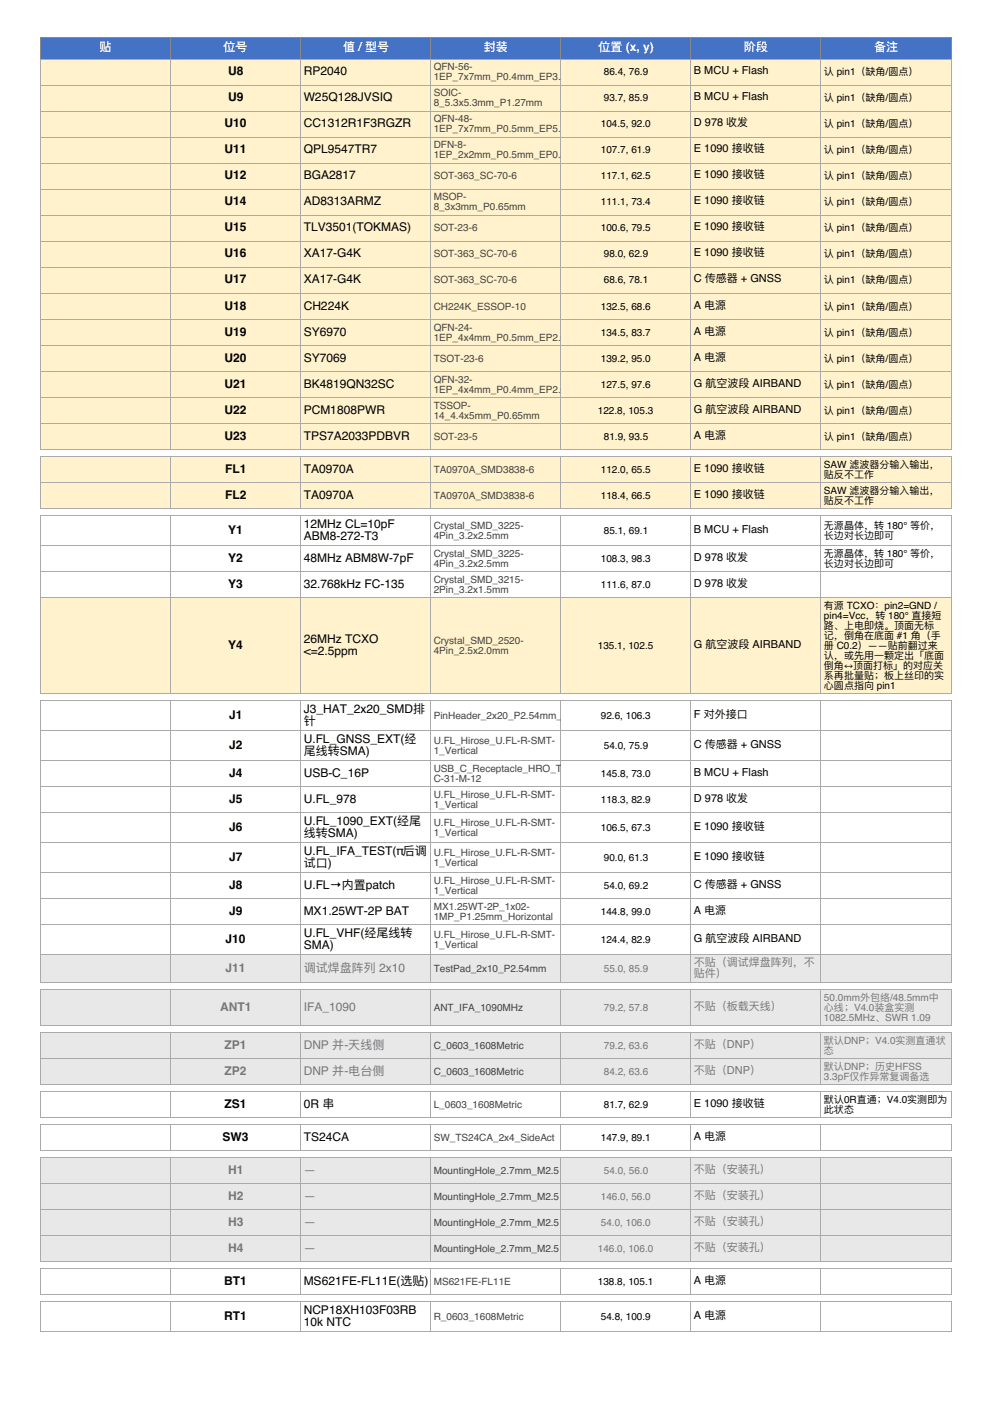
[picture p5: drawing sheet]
<svg xmlns="http://www.w3.org/2000/svg" width="210mm" height="297mm" viewBox="0 0 210 297" stroke-linecap="round" stroke-linejoin="round" font-family="sans-serif">
<defs><g id="words">
<g font-size="2.5" fill="#fff">
<text x="21.1" y="10.9">贴</text>
<text x="47.3" y="10.9">位号</text>
<text x="72.6" y="10.9">值 /型号</text>
<text x="102.4" y="10.9">封装</text>
<text x="126.6" y="10.9">位置 (x, y)</text>
<text x="157.4" y="10.9">阶段</text>
<text x="184.9" y="10.9">备注</text>
</g>
<g font-size="2.5">
<text x="48.3" y="16">U8</text>
<text x="64.3" y="16">RP2040</text>
<text x="48.3" y="21.5">U9</text>
<text x="64.3" y="21.5">W25Q128JVSIQ</text>
<text x="47.5" y="27">U10</text>
<text x="64.3" y="27">CC1312R1F3RGZR</text>
<text x="47.5" y="32.5">U11</text>
<text x="64.3" y="32.5">QPL9547TR7</text>
<text x="47.5" y="38">U12</text>
<text x="64.3" y="38">BGA2817</text>
<text x="47.5" y="43.5">U14</text>
<text x="64.3" y="43.5">AD8313ARMZ</text>
<text x="47.5" y="49">U15</text>
<text x="64.3" y="49">TLV3501(TOKMAS)</text>
<text x="47.5" y="54.5">U16</text>
<text x="64.3" y="54.5">XA17-G4K</text>
<text x="47.5" y="60">U17</text>
<text x="47.5" y="65.5">U18</text>
<text x="64.3" y="60">XA17-G4K</text>
<text x="64.3" y="65.5">CH224K</text>
<text x="47.5" y="71">U19</text>
<text x="64.3" y="71">SY6970</text>
<text x="47.5" y="76.5">U20</text>
<text x="64.3" y="76.5">SY7069</text>
<text x="47.5" y="82">U21</text>
<text x="64.3" y="82">BK4819QN32SC</text>
<text x="47.5" y="87.5">U22</text>
<text x="64.3" y="87.5">PCM1808PWR</text>
<text x="47.5" y="93.1">U23</text>
<text x="64.3" y="93.1">TPS7A2033PDBVR</text>
<text x="47.6" y="100">FL1</text>
<text x="64.3" y="100">TA0970A</text>
<text x="47.6" y="105.5">FL2</text>
<text x="64.3" y="105.5">TA0970A</text>
<text x="48.3" y="113">Y1</text>
<text x="64.3" y="111.7">12MHz CL=10pF</text>
<text x="48.3" y="118.9">Y2</text>
<text x="64.3" y="114.2">ABM8-272-T3</text>
<text x="64.3" y="118.9">48MHz ABM8W-7pF</text>
<text x="48.3" y="124.4">Y3</text>
<text x="64.3" y="124.4">32.768kHz FC-135</text>
<text x="48.3" y="137.3">Y4</text>
<text x="64.3" y="136">26MHz TCXO</text>
<text x="64.3" y="138.6">&lt;=2.5ppm</text>
<text x="48.5" y="152.1">J1</text>
<text x="64.3" y="150.9">J3_HAT_2x20_SMD排</text>
<text x="64.3" y="153.4">针</text>
<text x="48.5" y="158.5">J2</text>
<text x="64.3" y="157.2">U.FL_GNSS_EXT(经</text>
<text x="64.3" y="159.7">尾线转SMA)</text>
<text x="48.5" y="164.4">J4</text>
<text x="64.3" y="164.4">USB-C_16P</text>
<text x="48.5" y="169.9">J5</text>
<text x="64.3" y="169.9">U.FL_978</text>
<text x="48.5" y="175.8">J6</text>
<text x="64.3" y="174.6">U.FL_1090_EXT(经尾</text>
<text x="64.3" y="177.1">线转SMA)</text>
<text x="48.5" y="182.2">J7</text>
<text x="64.3" y="180.9">U.FL_IFA_TEST(π后调</text>
<text x="64.3" y="183.5">试⼝)</text>
<text x="48.5" y="188.1">J8</text>
<text x="64.3" y="188.1">U.FL→内置patch</text>
<text x="48.5" y="193.6">J9</text>
<text x="64.3" y="193.6">MX1.25WT-2P BAT</text>
<text x="47.7" y="199.5">J10</text>
<text x="64.3" y="198.3">U.FL_VHF(经尾线转</text>
<text x="64.3" y="200.8">SMA)</text>
<text x="47.5" y="234.5">ZS1</text>
<text x="64.3" y="234.5">0R 串</text>
<text x="47.1" y="241.5">SW3</text>
<text x="64.3" y="241.5">TS24CA</text>
<text x="47.4" y="272">BT1</text>
<text x="64.3" y="272">MS621FE-FL11E(选贴)</text>
<text x="47.4" y="279.4">RT1</text>
<text x="64.3" y="278.1">NCP18XH103F03RB</text>
<text x="64.3" y="280.6">10k NTC</text>
</g>
<g font-size="2.5" fill="#777">
<text x="47.7" y="205.7">J11</text>
<text x="64.3" y="205.7">调试焊盘阵列 2x10</text>
<text x="46.6" y="213.9">ANT1</text>
<text x="64.3" y="213.9">IFA_1090</text>
<text x="47.5" y="222">ZP1</text>
<text x="64.3" y="222">DNP 并-天线侧</text>
<text x="47.5" y="227.5">ZP2</text>
<text x="64.3" y="227.5">DNP 并-电台侧</text>
<text x="48.3" y="248.5">H1</text>
<text x="64.3" y="248.5">—</text>
<text x="48.3" y="254">H2</text>
<text x="64.3" y="254">—</text>
<text x="48.3" y="259.5">H3</text>
<text x="64.3" y="259.5">—</text>
<text x="48.3" y="265">H4</text>
<text x="64.3" y="265">—</text>
</g>
<g font-size="2.3">
<text x="146.8" y="15.8">B MCU + Flash</text>
<text x="146.8" y="21.3">B MCU + Flash</text>
<text x="146.8" y="26.8">D 978 收发</text>
<text x="146.8" y="32.3">E 1090 接收链</text>
<text x="146.8" y="37.8">E 1090 接收链</text>
<text x="146.8" y="43.3">E 1090 接收链</text>
<text x="146.8" y="48.8">E 1090 接收链</text>
<text x="146.8" y="54.3">E 1090 接收链</text>
<text x="146.8" y="59.8">C 传感器 + GNSS</text>
<text x="146.8" y="65.3">A 电源</text>
<text x="146.8" y="70.8">A 电源</text>
<text x="146.8" y="76.3">A 电源</text>
<text x="146.8" y="81.8">G 航空波段 AIRBAND</text>
<text x="146.8" y="87.3">G 航空波段 AIRBAND</text>
<text x="146.8" y="92.8">A 电源</text>
<text x="146.8" y="99.8">E 1090 接收链</text>
<text x="146.8" y="105.3">E 1090 接收链</text>
<text x="146.8" y="112.7">B MCU + Flash</text>
<text x="146.8" y="118.7">D 978 收发</text>
<text x="146.8" y="124.2">D 978 收发</text>
<text x="146.8" y="137.1">G 航空波段 AIRBAND</text>
<text x="146.8" y="151.9">F 对外接⼝</text>
<text x="146.8" y="158.3">C 传感器 + GNSS</text>
<text x="146.8" y="164.2">B MCU + Flash</text>
<text x="146.8" y="169.7">D 978 收发</text>
<text x="146.8" y="175.6">E 1090 接收链</text>
<text x="146.8" y="182">E 1090 接收链</text>
<text x="146.8" y="187.9">C 传感器 + GNSS</text>
<text x="146.8" y="193.4">A 电源</text>
<text x="146.8" y="199.3">G 航空波段 AIRBAND</text>
<text x="146.8" y="234.3">E 1090 接收链</text>
<text x="146.8" y="241.3">A 电源</text>
<text x="146.8" y="271.7">A 电源</text>
<text x="146.8" y="279.2">A 电源</text>
</g>
<g font-size="2.3" fill="#777">
<text x="146.8" y="204.4">不贴（调试焊盘阵列，不</text>
<text x="146.8" y="206.7">贴件）</text>
<text x="146.8" y="213.7">不贴（板载天线）</text>
<text x="146.8" y="221.8">不贴（DNP）</text>
<text x="146.8" y="227.3">不贴（DNP）</text>
<text x="146.8" y="248.2">不贴（安装孔）</text>
<text x="146.8" y="253.7">不贴（安装孔）</text>
<text x="146.8" y="259.3">不贴（安装孔）</text>
<text x="146.8" y="264.8">不贴（安装孔）</text>
</g>
<g font-size="2.1" fill="#444">
<text x="91.8" y="14.9">QFN-56-</text>
<text x="91.8" y="17">1EP_7x7mm_P0.4mm_EP3.</text>
<text x="118.7" y="17">2x3.2mm</text>
<text x="91.8" y="20.4">SOIC-</text>
<text x="91.8" y="22.5">8_5.3x5.3mm_P1.27mm</text>
<text x="91.8" y="25.9">QFN-48-</text>
<text x="91.8" y="28.1">1EP_7x7mm_P0.5mm_EP5.</text>
<text x="118.7" y="28.1">15x5.15mm</text>
<text x="91.8" y="31.4">DFN-8-</text>
<text x="91.8" y="33.6">1EP_2x2mm_P0.5mm_EP0.</text>
<text x="118.7" y="33.6">86x1.55mm</text>
<text x="91.8" y="38">SOT-363_SC-70-6</text>
<text x="91.8" y="42.4">MSOP-</text>
<text x="91.8" y="44.6">8_3x3mm_P0.65mm</text>
<text x="91.8" y="49">SOT-23-6</text>
<text x="91.8" y="54.5">SOT-363_SC-70-6</text>
<text x="91.8" y="60">SOT-363_SC-70-6</text>
<text x="91.8" y="65.5">CH224K_ESSOP-10</text>
<text x="91.8" y="70">QFN-24-</text>
<text x="91.8" y="72.1">1EP_4x4mm_P0.5mm_EP2.</text>
<text x="91.8" y="76.5">TSOT-23-6</text>
<text x="118.7" y="72.1">6x2.6mm_ThermalVias</text>
<text x="91.8" y="81">QFN-32-</text>
<text x="91.8" y="83.1">1EP_4x4mm_P0.4mm_EP2.</text>
<text x="118.7" y="83.1">65x2.65mm</text>
<text x="91.8" y="86.5">TSSOP-</text>
<text x="91.8" y="88.6">14_4.4x5mm_P0.65mm</text>
<text x="91.8" y="93.1">SOT-23-5</text>
<text x="91.8" y="100">TA0970A_SMD3838-6</text>
<text x="91.8" y="105.5">TA0970A_SMD3838-6</text>
<text x="91.8" y="111.9">Crystal_SMD_3225-</text>
<text x="91.8" y="114">4Pin_3.2x2.5mm</text>
<text x="91.8" y="117.8">Crystal_SMD_3225-</text>
<text x="91.8" y="119.9">4Pin_3.2x2.5mm</text>
<text x="91.8" y="123.3">Crystal_SMD_3215-</text>
<text x="91.8" y="125.4">2Pin_3.2x1.5mm</text>
<text x="91.8" y="136.2">Crystal_SMD_2520-</text>
<text x="91.8" y="138.4">4Pin_2.5x2.0mm</text>
<text x="91.8" y="152.1">PinHeader_2x20_P2.54mm_</text>
<text x="118.9" y="152.1">Vertical_SMD</text>
<text x="91.8" y="157.4">U.FL_Hirose_U.FL-R-SMT-</text>
<text x="91.8" y="159.5">1_Vertical</text>
<text x="91.8" y="163.3">USB_C_Receptacle_HRO_T</text>
<text x="91.8" y="165.5">C-31-M-12</text>
<text x="91.8" y="168.8">U.FL_Hirose_U.FL-R-SMT-</text>
<text x="91.8" y="171">1_Vertical</text>
<text x="91.8" y="174.8">U.FL_Hirose_U.FL-R-SMT-</text>
<text x="91.8" y="176.9">1_Vertical</text>
<text x="91.8" y="181.1">U.FL_Hirose_U.FL-R-SMT-</text>
<text x="91.8" y="183.2">1_Vertical</text>
<text x="91.8" y="187.1">U.FL_Hirose_U.FL-R-SMT-</text>
<text x="91.8" y="189.2">1_Vertical</text>
<text x="91.8" y="192.6">MX1.25WT-2P_1x02-</text>
<text x="91.8" y="194.7">1MP_P1.25mm_Horizontal</text>
<text x="91.8" y="198.5">U.FL_Hirose_U.FL-R-SMT-</text>
<text x="91.8" y="200.6">1_Vertical</text>
<text x="91.8" y="205.7">TestPad_2x10_P2.54mm</text>
<text x="91.8" y="213.9">ANT_IFA_1090MHz</text>
<text x="91.8" y="222">C_0603_1608Metric</text>
<text x="91.8" y="227.5">C_0603_1608Metric</text>
<text x="91.8" y="234.5">L_0603_1608Metric</text>
<text x="91.8" y="241.5">SW_TS24CA_2x4_SideAct</text>
<text x="91.8" y="248.5">MountingHole_2.7mm_M2.5</text>
<text x="91.8" y="254">MountingHole_2.7mm_M2.5</text>
<text x="91.8" y="259.5">MountingHole_2.7mm_M2.5</text>
<text x="91.8" y="265">MountingHole_2.7mm_M2.5</text>
<text x="91.8" y="272">MS621FE-FL11E</text>
<text x="91.8" y="279.4">R_0603_1608Metric</text>
</g>
<g font-size="2.1">
<text x="127.8" y="16">86.4, 76.9</text>
<text x="174.4" y="16">认 pin1（缺⻆/圆点）</text>
<text x="127.8" y="21.5">93.7, 85.9</text>
<text x="174.4" y="21.5">认 pin1（缺⻆/圆点）</text>
<text x="127.1" y="27">104.5, 92.0</text>
<text x="174.4" y="27">认 pin1（缺⻆/圆点）</text>
<text x="127.1" y="32.5">107.7, 61.9</text>
<text x="174.4" y="32.5">认 pin1（缺⻆/圆点）</text>
<text x="127.1" y="38">117.1, 62.5</text>
<text x="174.4" y="38">认 pin1（缺⻆/圆点）</text>
<text x="127.1" y="43.5">111.1, 73.4</text>
<text x="174.4" y="43.5">认 pin1（缺⻆/圆点）</text>
<text x="127.1" y="49">100.6, 79.5</text>
<text x="174.4" y="49">认 pin1（缺⻆/圆点）</text>
<text x="127.8" y="54.5">98.0, 62.9</text>
<text x="174.4" y="54.5">认 pin1（缺⻆/圆点）</text>
<text x="127.1" y="65.5">132.5, 68.6</text>
<text x="127.8" y="60">68.6, 78.1</text>
<text x="174.4" y="60">认 pin1（缺⻆/圆点）</text>
<text x="174.4" y="65.5">认 pin1（缺⻆/圆点）</text>
<text x="127.1" y="71">134.5, 83.7</text>
<text x="174.4" y="71">认 pin1（缺⻆/圆点）</text>
<text x="127.1" y="76.5">139.2, 95.0</text>
<text x="174.4" y="76.5">认 pin1（缺⻆/圆点）</text>
<text x="127.1" y="82">127.5, 97.6</text>
<text x="174.4" y="82">认 pin1（缺⻆/圆点）</text>
<text x="126.5" y="87.5">122.8, 105.3</text>
<text x="174.4" y="87.5">认 pin1（缺⻆/圆点）</text>
<text x="127.8" y="93.1">81.9, 93.5</text>
<text x="174.4" y="93.1">认 pin1（缺⻆/圆点）</text>
<text x="127.1" y="100">112.0, 65.5</text>
<text x="174.4" y="99">SAW 滤波器分输⼊输出，</text>
<text x="174.4" y="101.1">贴反不⼯作</text>
<text x="127.1" y="105.5">118.4, 66.5</text>
<text x="174.4" y="104.5">SAW 滤波器分输⼊输出，</text>
<text x="174.4" y="106.6">贴反不⼯作</text>
<text x="127.8" y="113">85.1, 69.1</text>
<text x="174.4" y="111.9">⽆源晶体，转 180° 等价，</text>
<text x="127.1" y="118.9">108.3, 98.3</text>
<text x="174.4" y="114">⻓边对⻓边即可</text>
<text x="174.4" y="117.8">⽆源晶体，转 180° 等价，</text>
<text x="174.4" y="119.9">⻓边对⻓边即可</text>
<text x="127.1" y="124.4">111.6, 87.0</text>
<text x="174.4" y="128.8">有源 TCXO：pin2=GND /</text>
<text x="174.4" y="130.9">pin4=Vcc，转 180° 直接短</text>
<text x="126.5" y="137.3">135.1, 102.5</text>
<text x="174.4" y="133.1">路、上电即烧。顶⾯⽆标</text>
<text x="174.4" y="135.2">记，倒⻆在底⾯ #1 ⻆（⼿</text>
<text x="174.4" y="137.3">册 C0.2）——贴前翻过来</text>
<text x="174.4" y="139.4">认，或先⽤⼀颗定出「底⾯</text>
<text x="174.4" y="141.5">倒⻆↔顶⾯打标」的对应关</text>
<text x="174.4" y="143.7">系再批量贴；板上丝印的实</text>
<text x="174.4" y="145.8">⼼圆点指向 pin1</text>
<text x="127.1" y="152.1">92.6, 106.3</text>
<text x="127.8" y="158.5">54.0, 75.9</text>
<text x="127.1" y="164.4">145.8, 73.0</text>
<text x="127.1" y="169.9">118.3, 82.9</text>
<text x="127.1" y="175.8">106.5, 67.3</text>
<text x="127.8" y="182.2">90.0, 61.3</text>
<text x="127.8" y="188.1">54.0, 69.2</text>
<text x="127.1" y="193.6">144.8, 99.0</text>
<text x="127.1" y="199.5">124.4, 82.9</text>
<text x="174.4" y="233.4">默认0R直通；V4.0实测即为</text>
<text x="127.8" y="234.5">81.7, 62.9</text>
<text x="174.4" y="235.5">此状态</text>
<text x="127.1" y="241.5">147.9, 89.1</text>
<text x="126.5" y="272">138.8, 105.1</text>
<text x="127.1" y="279.4">54.8, 100.9</text>
</g>
<g font-size="2.1" fill="#777">
<text x="127.8" y="205.7">55.0, 85.9</text>
<text x="127.8" y="213.9">79.2, 57.8</text>
<text x="174.4" y="211.8">50.0mm外包络/48.5mm中</text>
<text x="174.4" y="213.9">⼼线；V4.0装盒实测</text>
<text x="127.8" y="222">79.2, 63.6</text>
<text x="174.4" y="216.1">1082.5MHz、SWR 1.09</text>
<text x="174.4" y="220.9">默认DNP；V4.0实测直通状</text>
<text x="127.8" y="227.5">84.2, 63.6</text>
<text x="174.4" y="223">态</text>
<text x="174.4" y="226.4">默认DNP；历史HFSS</text>
<text x="174.4" y="228.6">3.3pF仅作异常复调备选</text>
<text x="127.8" y="248.5">54.0, 56.0</text>
<text x="127.1" y="254">146.0, 56.0</text>
<text x="127.1" y="259.5">54.0, 106.0</text>
<text x="126.5" y="265">146.0, 106.0</text>
</g>
</g></defs>
<g fill="#fff2cc">
<path d="M8.6 12.6h27.5v5.5h-27.5z"/>
<path d="M36.1 12.6h27.5v5.5h-27.5z"/>
<path d="M63.6 12.6h27.5v5.5h-27.5z"/>
<path d="M91.1 12.6h27.6v5.5h-27.6z"/>
<path d="M118.7 12.6h27.5v5.5h-27.5z"/>
<path d="M146.2 12.6h27.5v5.5h-27.5z"/>
<path d="M173.7 12.6h27.5v5.5h-27.5z"/>
<path d="M8.6 18.1h27.5v5.5h-27.5z"/>
<path d="M36.1 18.1h27.5v5.5h-27.5z"/>
<path d="M63.6 18.1h27.5v5.5h-27.5z"/>
<path d="M91.1 18.1h27.6v5.5h-27.6z"/>
<path d="M118.7 18.1h27.5v5.5h-27.5z"/>
<path d="M146.2 18.1h27.5v5.5h-27.5z"/>
<path d="M173.7 18.1h27.5v5.5h-27.5z"/>
<path d="M8.6 23.6h27.5v5.5h-27.5z"/>
<path d="M36.1 23.6h27.5v5.5h-27.5z"/>
<path d="M63.6 23.6h27.5v5.5h-27.5z"/>
<path d="M91.1 23.6h27.6v5.5h-27.6z"/>
<path d="M118.7 23.6h27.5v5.5h-27.5z"/>
<path d="M146.2 23.6h27.5v5.5h-27.5z"/>
<path d="M173.7 23.6h27.5v5.5h-27.5z"/>
<path d="M8.6 29.1h27.5v5.5h-27.5z"/>
<path d="M36.1 29.1h27.5v5.5h-27.5z"/>
<path d="M63.6 29.1h27.5v5.5h-27.5z"/>
<path d="M91.1 29.1h27.6v5.5h-27.6z"/>
<path d="M118.7 29.1h27.5v5.5h-27.5z"/>
<path d="M146.2 29.1h27.5v5.5h-27.5z"/>
<path d="M173.7 29.1h27.5v5.5h-27.5z"/>
<path d="M8.6 34.6h27.5v5.5h-27.5z"/>
<path d="M36.1 34.6h27.5v5.5h-27.5z"/>
<path d="M63.6 34.6h27.5v5.5h-27.5z"/>
<path d="M91.1 34.6h27.6v5.5h-27.6z"/>
<path d="M118.7 34.6h27.5v5.5h-27.5z"/>
<path d="M146.2 34.6h27.5v5.5h-27.5z"/>
<path d="M173.7 34.6h27.5v5.5h-27.5z"/>
<path d="M8.6 40.1h27.5v5.5h-27.5z"/>
<path d="M36.1 40.1h27.5v5.5h-27.5z"/>
<path d="M63.6 40.1h27.5v5.5h-27.5z"/>
<path d="M91.1 40.1h27.6v5.5h-27.6z"/>
<path d="M118.7 40.1h27.5v5.5h-27.5z"/>
<path d="M146.2 40.1h27.5v5.5h-27.5z"/>
<path d="M173.7 40.1h27.5v5.5h-27.5z"/>
<path d="M8.6 45.6h27.5v5.5h-27.5z"/>
<path d="M36.1 45.6h27.5v5.5h-27.5z"/>
<path d="M63.6 45.6h27.5v5.5h-27.5z"/>
<path d="M91.1 45.6h27.6v5.5h-27.6z"/>
<path d="M118.7 45.6h27.5v5.5h-27.5z"/>
<path d="M146.2 45.6h27.5v5.5h-27.5z"/>
<path d="M173.7 45.6h27.5v5.5h-27.5z"/>
<path d="M8.6 51.1h27.5v5.5h-27.5z"/>
<path d="M36.1 51.1h27.5v5.5h-27.5z"/>
<path d="M63.6 51.1h27.5v5.5h-27.5z"/>
<path d="M91.1 51.1h27.6v5.5h-27.6z"/>
<path d="M118.7 51.1h27.5v5.5h-27.5z"/>
<path d="M146.2 51.1h27.5v5.5h-27.5z"/>
<path d="M173.7 51.1h27.5v5.5h-27.5z"/>
<path d="M8.6 56.6h27.5v5.5h-27.5z"/>
<path d="M36.1 56.6h27.5v5.5h-27.5z"/>
<path d="M63.6 56.6h27.5v5.5h-27.5z"/>
<path d="M91.1 56.6h27.6v5.5h-27.6z"/>
<path d="M118.7 56.6h27.5v5.5h-27.5z"/>
<path d="M146.2 56.6h27.5v5.5h-27.5z"/>
<path d="M173.7 56.6h27.5v5.5h-27.5z"/>
<path d="M8.6 62.1h27.5v5.5h-27.5z"/>
<path d="M36.1 62.1h27.5v5.5h-27.5z"/>
<path d="M63.6 62.1h27.5v5.5h-27.5z"/>
<path d="M91.1 62.1h27.6v5.5h-27.6z"/>
<path d="M118.7 62.1h27.5v5.5h-27.5z"/>
<path d="M146.2 62.1h27.5v5.5h-27.5z"/>
<path d="M173.7 62.1h27.5v5.5h-27.5z"/>
<path d="M8.6 67.6h27.5v5.5h-27.5z"/>
<path d="M36.1 67.6h27.5v5.5h-27.5z"/>
<path d="M63.6 67.6h27.5v5.5h-27.5z"/>
<path d="M91.1 67.6h27.6v5.5h-27.6z"/>
<path d="M118.7 67.6h27.5v5.5h-27.5z"/>
<path d="M146.2 67.6h27.5v5.5h-27.5z"/>
<path d="M173.7 67.6h27.5v5.5h-27.5z"/>
<path d="M8.6 73.1h27.5v5.6h-27.5z"/>
<path d="M36.1 73.1h27.5v5.6h-27.5z"/>
<path d="M63.6 73.1h27.5v5.6h-27.5z"/>
<path d="M91.1 73.1h27.6v5.6h-27.6z"/>
<path d="M118.7 73.1h27.5v5.6h-27.5z"/>
<path d="M146.2 73.1h27.5v5.6h-27.5z"/>
<path d="M173.7 73.1h27.5v5.6h-27.5z"/>
<path d="M8.6 78.7h27.5v5.5h-27.5z"/>
<path d="M36.1 78.7h27.5v5.5h-27.5z"/>
<path d="M63.6 78.7h27.5v5.5h-27.5z"/>
<path d="M91.1 78.7h27.6v5.5h-27.6z"/>
<path d="M118.7 78.7h27.5v5.5h-27.5z"/>
<path d="M146.2 78.7h27.5v5.5h-27.5z"/>
<path d="M173.7 78.7h27.5v5.5h-27.5z"/>
<path d="M8.6 84.2h27.5v5.5h-27.5z"/>
<path d="M36.1 84.2h27.5v5.5h-27.5z"/>
<path d="M63.6 84.2h27.5v5.5h-27.5z"/>
<path d="M91.1 84.2h27.6v5.5h-27.6z"/>
<path d="M118.7 84.2h27.5v5.5h-27.5z"/>
<path d="M146.2 84.2h27.5v5.5h-27.5z"/>
<path d="M173.7 84.2h27.5v5.5h-27.5z"/>
<path d="M8.6 89.7h27.5v5.5h-27.5z"/>
<path d="M36.1 89.7h27.5v5.5h-27.5z"/>
<path d="M63.6 89.7h27.5v5.5h-27.5z"/>
<path d="M91.1 89.7h27.6v5.5h-27.6z"/>
<path d="M118.7 89.7h27.5v5.5h-27.5z"/>
<path d="M146.2 89.7h27.5v5.5h-27.5z"/>
<path d="M173.7 89.7h27.5v5.5h-27.5z"/>
<path d="M8.6 96.6h27.5v5.6h-27.5z"/>
<path d="M36.1 96.6h27.5v5.6h-27.5z"/>
<path d="M63.6 96.6h27.5v5.6h-27.5z"/>
<path d="M91.1 96.6h27.6v5.6h-27.6z"/>
<path d="M118.7 96.6h27.5v5.6h-27.5z"/>
<path d="M146.2 96.6h27.5v5.6h-27.5z"/>
<path d="M173.7 96.6h27.5v5.6h-27.5z"/>
<path d="M8.6 102.2h27.5v5.5h-27.5z"/>
<path d="M36.1 102.2h27.5v5.5h-27.5z"/>
<path d="M63.6 102.2h27.5v5.5h-27.5z"/>
<path d="M91.1 102.2h27.6v5.5h-27.6z"/>
<path d="M118.7 102.2h27.5v5.5h-27.5z"/>
<path d="M146.2 102.2h27.5v5.5h-27.5z"/>
<path d="M173.7 102.2h27.5v5.5h-27.5z"/>
<path d="M8.6 126.5h27.5v20.3h-27.5z"/>
<path d="M36.1 126.5h27.5v20.3h-27.5z"/>
<path d="M63.6 126.5h27.5v20.3h-27.5z"/>
<path d="M91.1 126.5h27.6v20.3h-27.6z"/>
<path d="M118.7 126.5h27.5v20.3h-27.5z"/>
<path d="M146.2 126.5h27.5v20.3h-27.5z"/>
<path d="M173.7 126.5h27.5v20.3h-27.5z"/>
</g>
<g fill="#e8e8e8">
<path d="M8.6 202.1h27.5v5.9h-27.5z"/>
<path d="M36.1 202.1h27.5v5.9h-27.5z"/>
<path d="M63.6 202.1h27.5v5.9h-27.5z"/>
<path d="M91.1 202.1h27.6v5.9h-27.6z"/>
<path d="M118.7 202.1h27.5v5.9h-27.5z"/>
<path d="M146.2 202.1h27.5v5.9h-27.5z"/>
<path d="M173.7 202.1h27.5v5.9h-27.5z"/>
<path d="M8.6 209.5h27.5v7.6h-27.5z"/>
<path d="M36.1 209.5h27.5v7.6h-27.5z"/>
<path d="M63.6 209.5h27.5v7.6h-27.5z"/>
<path d="M91.1 209.5h27.6v7.6h-27.6z"/>
<path d="M118.7 209.5h27.5v7.6h-27.5z"/>
<path d="M146.2 209.5h27.5v7.6h-27.5z"/>
<path d="M173.7 209.5h27.5v7.6h-27.5z"/>
<path d="M8.6 218.6h27.5v5.5h-27.5z"/>
<path d="M36.1 218.6h27.5v5.5h-27.5z"/>
<path d="M63.6 218.6h27.5v5.5h-27.5z"/>
<path d="M91.1 218.6h27.6v5.5h-27.6z"/>
<path d="M118.7 218.6h27.5v5.5h-27.5z"/>
<path d="M146.2 218.6h27.5v5.5h-27.5z"/>
<path d="M173.7 218.6h27.5v5.5h-27.5z"/>
<path d="M8.6 224.1h27.5v5.5h-27.5z"/>
<path d="M36.1 224.1h27.5v5.5h-27.5z"/>
<path d="M63.6 224.1h27.5v5.5h-27.5z"/>
<path d="M91.1 224.1h27.6v5.5h-27.6z"/>
<path d="M118.7 224.1h27.5v5.5h-27.5z"/>
<path d="M146.2 224.1h27.5v5.5h-27.5z"/>
<path d="M173.7 224.1h27.5v5.5h-27.5z"/>
<path d="M8.6 245.1h27.5v5.5h-27.5z"/>
<path d="M36.1 245.1h27.5v5.5h-27.5z"/>
<path d="M63.6 245.1h27.5v5.5h-27.5z"/>
<path d="M91.1 245.1h27.6v5.5h-27.6z"/>
<path d="M118.7 245.1h27.5v5.5h-27.5z"/>
<path d="M146.2 245.1h27.5v5.5h-27.5z"/>
<path d="M173.7 245.1h27.5v5.5h-27.5z"/>
<path d="M8.6 250.6h27.5v5.5h-27.5z"/>
<path d="M36.1 250.6h27.5v5.5h-27.5z"/>
<path d="M63.6 250.6h27.5v5.5h-27.5z"/>
<path d="M91.1 250.6h27.6v5.5h-27.6z"/>
<path d="M118.7 250.6h27.5v5.5h-27.5z"/>
<path d="M146.2 250.6h27.5v5.5h-27.5z"/>
<path d="M173.7 250.6h27.5v5.5h-27.5z"/>
<path d="M8.6 256.1h27.5v5.5h-27.5z"/>
<path d="M36.1 256.1h27.5v5.5h-27.5z"/>
<path d="M63.6 256.1h27.5v5.5h-27.5z"/>
<path d="M91.1 256.1h27.6v5.5h-27.6z"/>
<path d="M118.7 256.1h27.5v5.5h-27.5z"/>
<path d="M146.2 256.1h27.5v5.5h-27.5z"/>
<path d="M173.7 256.1h27.5v5.5h-27.5z"/>
<path d="M8.6 261.6h27.5v5.5h-27.5z"/>
<path d="M36.1 261.6h27.5v5.5h-27.5z"/>
<path d="M63.6 261.6h27.5v5.5h-27.5z"/>
<path d="M91.1 261.6h27.6v5.5h-27.6z"/>
<path d="M118.7 261.6h27.5v5.5h-27.5z"/>
<path d="M146.2 261.6h27.5v5.5h-27.5z"/>
<path d="M173.7 261.6h27.5v5.5h-27.5z"/>
</g>
<g fill="#4472c4">
<path d="M8.6 7.9h27.5v4.7h-27.5z"/>
<path d="M36.1 7.9h27.5v4.7h-27.5z"/>
<path d="M63.6 7.9h27.5v4.7h-27.5z"/>
<path d="M91.1 7.9h27.6v4.7h-27.6z"/>
<path d="M118.7 7.9h27.5v4.7h-27.5z"/>
<path d="M146.2 7.9h27.5v4.7h-27.5z"/>
<path d="M173.7 7.9h27.5v4.7h-27.5z"/>
</g>
<path d="M8.6 7.9h192.6v4.7h-192.6zM36.1 7.9v4.7M63.6 7.9v4.7M91.1 7.9v4.7M118.7 7.9v4.7M146.2 7.9v4.7M173.7 7.9v4.7" fill="none" stroke="#888" stroke-width=".21"/>
<g fill="none" stroke="#aaa" stroke-width=".21">
<path d="M8.6 12.6h192.6v82.6h-192.6zM8.6 18.1h192.6M36.1 12.6v82.6M63.6 12.6v82.6M91.1 12.6v82.6M118.7 12.6v82.6M146.2 12.6v82.6M173.7 12.6v82.6M8.6 23.6h192.6M8.6 29.1h192.6M8.6 34.6h192.6M8.6 40.1h192.6"/>
<path d="M8.6 45.6h192.6M8.6 51.1h192.6M8.6 56.6h192.6M8.6 62.1h192.6M8.6 67.6h192.6M8.6 73.1h192.6M8.6 78.7h192.6M8.6 96.6h192.6v11.1h-192.6zM8.6 84.2h192.6M8.6 89.7h192.6M36.1 96.6v11.1M63.6 96.6v11.1"/>
<path d="M91.1 96.6v11.1M118.7 96.6v11.1M146.2 96.6v11.1M173.7 96.6v11.1M8.6 109.1h192.6v37.7h-192.6zM8.6 102.2h192.6M8.6 115.5h192.6M36.1 109.1v37.7M63.6 109.1v37.7M91.1 109.1v37.7M118.7 109.1v37.7M146.2 109.1v37.7"/>
<path d="M173.7 109.1v37.7M8.6 121h192.6M8.6 126.5h192.6M8.6 148.3h192.6v59.7h-192.6zM8.6 154.7h192.6M36.1 148.3v59.7M63.6 148.3v59.7M91.1 148.3v59.7M118.7 148.3v59.7M146.2 148.3v59.7M173.7 148.3v59.7M8.6 161h192.6"/>
<path d="M8.6 166.5h192.6M8.6 172h192.6M8.6 178.4h192.6M8.6 184.7h192.6M8.6 190.2h192.6M8.6 195.7h192.6M8.6 209.5h192.6v7.6h-192.6zM8.6 218.6h192.6v11h-192.6zM8.6 202.1h192.6M36.1 209.5v7.6M36.1 218.6v11M63.6 209.5v7.6"/>
<path d="M63.6 218.6v11M91.1 209.5v7.6M91.1 218.6v11M118.7 209.5v7.6M118.7 218.6v11M146.2 209.5v7.6M146.2 218.6v11M173.7 209.5v7.6M173.7 218.6v11M8.6 231.1h192.6v5.5h-192.6zM8.6 238.1h192.6v5.5h-192.6zM8.6 224.1h192.6"/>
<path d="M36.1 231.1v5.5M36.1 238.1v5.5M63.6 231.1v5.5M63.6 238.1v5.5M91.1 231.1v5.5M91.1 238.1v5.5M118.7 231.1v5.5M118.7 238.1v5.5M146.2 231.1v5.5M146.2 238.1v5.5M173.7 231.1v5.5M173.7 238.1v5.5"/>
<path d="M8.6 245.1h192.6v22h-192.6zM8.6 250.6h192.6M8.6 256.1h192.6M36.1 245.1v22M63.6 245.1v22M91.1 245.1v22M118.7 245.1v22M146.2 245.1v22M173.7 245.1v22M8.6 268.6h192.6v5.5h-192.6zM8.6 275.6h192.6v6.3h-192.6zM8.6 261.6h192.6"/>
<path d="M36.1 268.6v5.5M36.1 275.6v6.3M63.6 268.6v5.5M63.6 275.6v6.3M91.1 268.6v5.5M91.1 275.6v6.3M118.7 268.6v5.5M118.7 275.6v6.3M146.2 268.6v5.5M146.2 275.6v6.3M173.7 268.6v5.5M173.7 275.6v6.3"/>
</g>
<use href="#words"/>
</svg>
